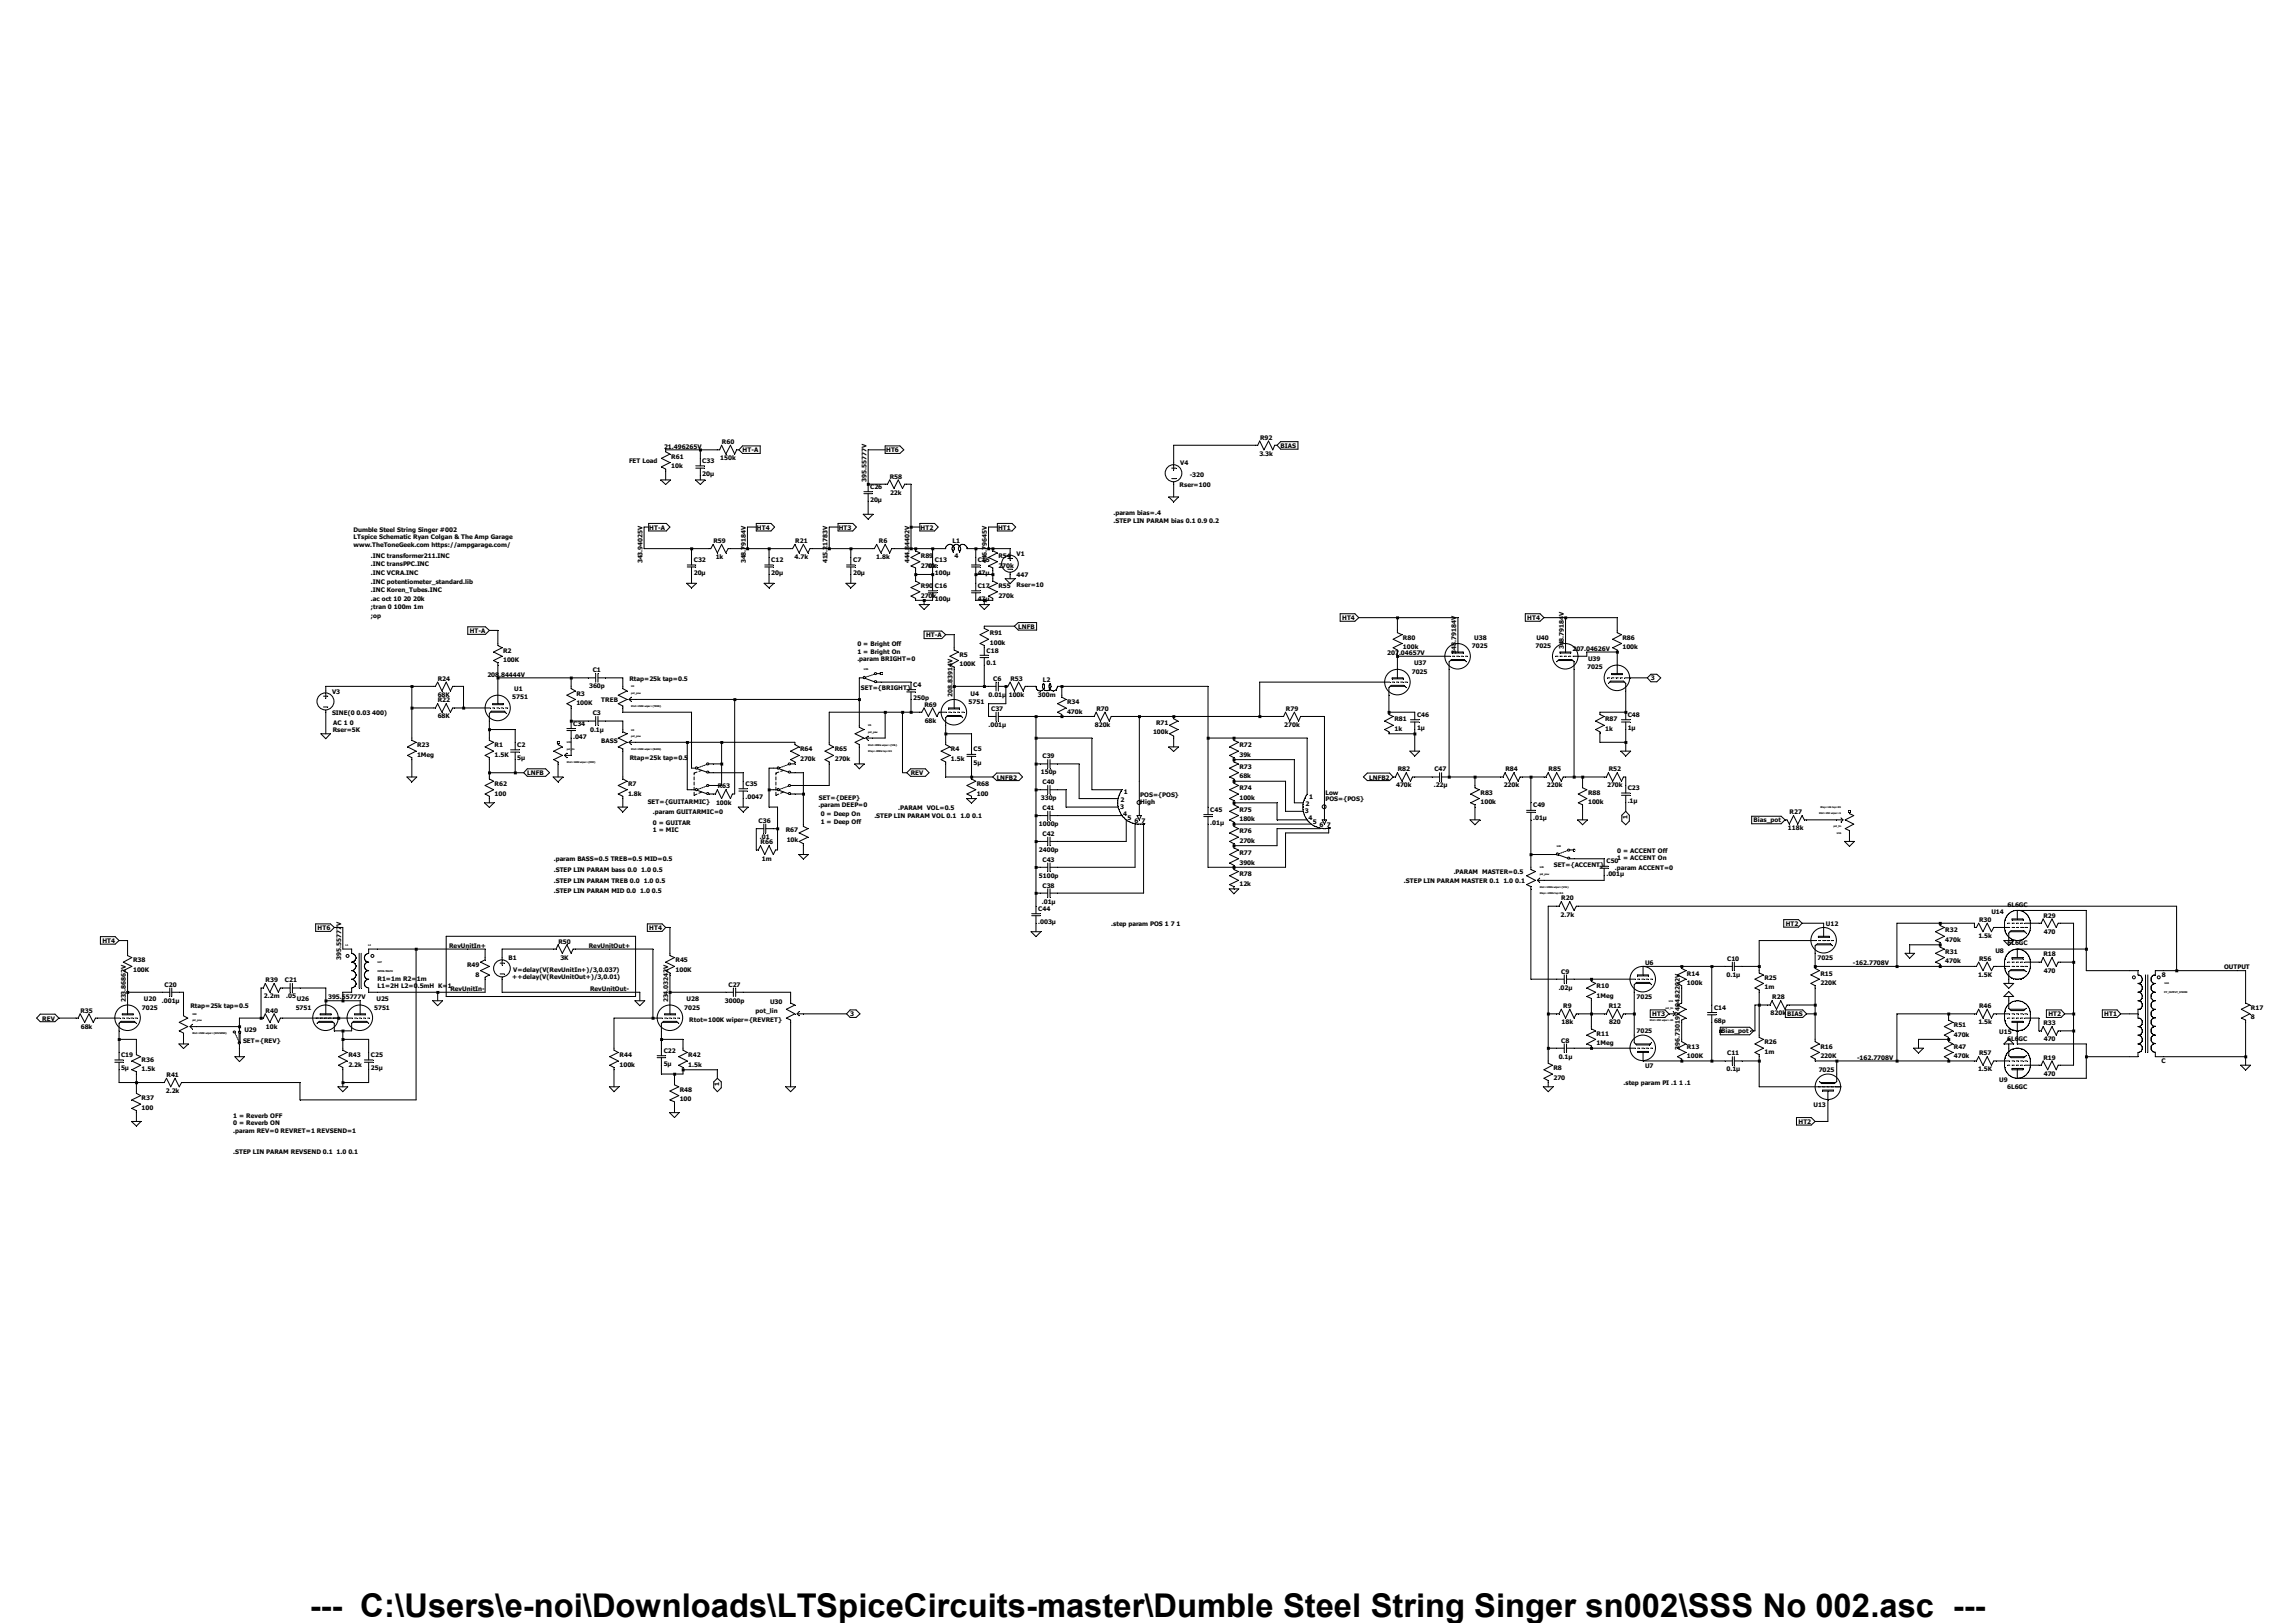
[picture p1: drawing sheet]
<svg xmlns="http://www.w3.org/2000/svg" width="297mm" height="210mm" viewBox="0 0 297 210" stroke-linecap="round" stroke-linejoin="round" font-family="sans-serif">
<defs><g id="words">
<text font-size="4.2" x="40.1" y="209.3">--- C:\Users\e-noi\Downloads\LTSpiceCircuits-master\Dumble Steel String Singer sn002\SSS No 002.asc ---</text>
<g font-size=".8">
<text x="81.4" y="59.9">FET Load</text>
<text x="85.9" y="58">21.496265V</text>
<text x="86.9" y="59.4">R61</text>
<text x="90.9" y="59.9">C33</text>
<text x="93.2" y="59.6">150k</text>
<text x="93.4" y="57.4">R60</text>
<text x="96.1" y="58.5">HT-A</text>
<text x="114.7" y="58.5">HT6</text>
<text x="163" y="59">3.3k</text>
<text x="163.1" y="56.9">R92</text>
<text x="165.7" y="58">BIAS</text>
<text x="86.9" y="60.6">10k</text>
<text x="90.9" y="61.6">20µ</text>
<text x="112.1" y="62.3" transform="rotate(-90 112.1 62.3)">395.55777V</text>
<text x="112.6" y="63.2">C26</text>
<text x="112.6" y="64.9">20µ</text>
<text x="115.1" y="61.9">R58</text>
<text x="115.2" y="64">22k</text>
<text x="152.7" y="63.1">Rser=100</text>
<text x="152.7" y="60.2">V4</text>
<text x="154" y="61.7">-320</text>
<text x="45.8" y="68.8">Dumble Steel String Singer #002</text>
<text x="45.8" y="69.8">LTspice Schematic Ryan Colgan &amp; The Amp Garage</text>
<text x="45.8" y="70.8">www.TheToneGeek.com https://ampgarage.com/</text>
<text x="84" y="68.5">HT-A</text>
<text x="92.3" y="70.3">R59</text>
<text x="98" y="68.5">HT4</text>
<text x="102.9" y="70.3">R21</text>
<text x="108.5" y="68.5">HT3</text>
<text x="113.7" y="70.3">R6</text>
<text x="119.1" y="68.5">HT2</text>
<text x="123.3" y="70.3">L1</text>
<text x="129.2" y="68.5">HT1</text>
<text x="131.6" y="71.9">V1</text>
<text x="144.1" y="66.6">.param bias=.4</text>
<text x="144.1" y="67.7">.STEP LIN PARAM bias 0.1 0.9 0.2</text>
<text x="48" y="76.6">.INC Koren_Tubes.INC</text>
<text x="48" y="75.5">.INC potentiometer_standard.lib</text>
<text x="48" y="77.8">.ac oct 10 20 20k</text>
<text x="48" y="74.4">.INC VCRA.INC</text>
<text x="48" y="73.3">.INC transPPC.INC</text>
<text x="48" y="72.2">.INC transformer211.INC</text>
<text x="83.1" y="72.9" transform="rotate(-90 83.1 72.9)">343.94025V</text>
<text x="89.8" y="72.7">C32</text>
<text x="89.8" y="74.4">20µ</text>
<text x="92.6" y="72.3">1k</text>
<text x="96.5" y="72.9" transform="rotate(-90 96.5 72.9)">348.79184V</text>
<text x="99.8" y="72.7">C12</text>
<text x="99.8" y="74.4">20µ</text>
<text x="102.8" y="72.3">4.7k</text>
<text x="107.1" y="72.9" transform="rotate(-90 107.1 72.9)">415.21783V</text>
<text x="110.4" y="72.7">C7</text>
<text x="110.4" y="74.4">20µ</text>
<text x="113.4" y="72.3">1.8k</text>
<text x="117.7" y="72.9" transform="rotate(-90 117.7 72.9)">444.84402V</text>
<text x="119.2" y="72.2">R89</text>
<text x="119.2" y="73.4">270k</text>
<text x="119.2" y="76.1">R90 C16</text>
<text x="119.2" y="77.3">270k</text>
<text x="121" y="72.7">C13</text>
<text x="121" y="74.4">100µ</text>
<text x="121" y="77.8">100µ</text>
<text x="123.5" y="72.2">4</text>
<text x="126.5" y="72.7">C15</text>
<text x="126.5" y="74.4">47µ</text>
<text x="126.5" y="76.1">C17</text>
<text x="126.5" y="77.8">47µ</text>
<text x="127.7" y="72.9" transform="rotate(-90 127.7 72.9)">446.79645V</text>
<text x="129.2" y="72.2">R54</text>
<text x="129.2" y="73.4">270k</text>
<text x="129.2" y="76.1">R55</text>
<text x="129.2" y="77.3">270k</text>
<text x="131.6" y="75.9">Rser=10</text>
<text x="131.6" y="74.7">447</text>
<text x="48" y="78.9">;tran 0 100m 1m</text>
<text x="48" y="80">;op</text>
<text x="60.8" y="81.9">HT-A</text>
<text x="111" y="83.6">0 = Bright Off</text>
<text x="119.8" y="82.5">HT-A</text>
<text x="128.1" y="82.2">R91</text>
<text x="128.1" y="83.4">100k</text>
<text x="131.8" y="81.4">LNFB</text>
<text x="173.7" y="80.3">HT4</text>
<text x="181.6" y="82.8">R80</text>
<text x="190.5" y="83.9">7025</text>
<text x="190.8" y="82.8">U38</text>
<text x="197.7" y="80.3">HT4</text>
<text x="198.7" y="83.9">7025</text>
<text x="198.8" y="82.8">U40</text>
<text x="210" y="82.8">R86</text>
<text x="43" y="89.7">V3</text>
<text x="56.6" y="88.1">R24</text>
<text x="63.1" y="87.5">208.84444V</text>
<text x="65.1" y="84.5">R2</text>
<text x="65.1" y="85.7">100K</text>
<text x="66.5" y="89.5">U1</text>
<text x="76.2" y="89.1">360p</text>
<text x="76.7" y="87">C1</text>
<text x="81.4" y="88.1">Rtap=25k tap=0.5</text>
<text x="111" y="85.6">.param BRIGHT=0</text>
<text x="111" y="84.6">1 = Bright On</text>
<text x="111.4" y="89.3">SET={BRIGHT}</text>
<text x="118.2" y="88.9">C4</text>
<text x="124.2" y="85">R5</text>
<text x="124.2" y="86.2">100K</text>
<text x="127.7" y="84.5">C18</text>
<text x="127.7" y="86.1">0.1</text>
<text x="128.5" y="88.1">C6</text>
<text x="130.8" y="88.1">R53</text>
<text x="135" y="88.3">L2</text>
<text x="179.5" y="84.8">207.04657V</text>
<text x="181.6" y="84">100k</text>
<text x="182.7" y="87.2">7025</text>
<text x="183" y="86.1">U37</text>
<text x="188.5" y="84.6" transform="rotate(-90 188.5 84.6)">348.79184V</text>
<text x="202.4" y="84" transform="rotate(-90 202.4 84)">348.79184V</text>
<text x="203.5" y="84.2">207.04626V</text>
<text x="205.4" y="86.6">7025</text>
<text x="205.5" y="85.6">U39</text>
<text x="210" y="84">100k</text>
<text x="213.7" y="88.1">3</text>
<text x="43" y="92.5">SINE(0 0.03 400)</text>
<text x="43.1" y="94.7">Rser=5K</text>
<text x="43.1" y="93.8">AC 1 0</text>
<text x="56.6" y="90.9">R22</text>
<text x="56.6" y="93">68K</text>
<text x="56.6" y="90.2">68K</text>
<text x="66.3" y="90.5">5751</text>
<text x="74.2" y="93.9">C34</text>
<text x="74.2" y="95.6">.047</text>
<text x="74.6" y="90">R3</text>
<text x="74.6" y="91.3">100K</text>
<text x="76.4" y="94.7">0.1µ</text>
<text x="76.7" y="92.5">C3</text>
<text x="77.8" y="90.8">TREB</text>
<text x="118.2" y="90.6">250p</text>
<text x="119.6" y="91.4">R69</text>
<text x="119.7" y="93.5">68k</text>
<text x="123.3" y="90.2" transform="rotate(-90 123.3 90.2)">208.83914V</text>
<text x="125.3" y="91.1">5751</text>
<text x="125.6" y="90">U4</text>
<text x="127.9" y="90.2">0.01µ</text>
<text x="127.9" y="94.1">.001µ</text>
<text x="128.3" y="92">C37</text>
<text x="130.6" y="90.2">100k</text>
<text x="134.3" y="90.2">300m</text>
<text x="138.1" y="91.1">R34</text>
<text x="138.1" y="92.4">470k</text>
<text x="141.7" y="94.1">820k</text>
<text x="141.9" y="92">R70</text>
<text x="149.2" y="95">100k</text>
<text x="149.6" y="93.8">R71</text>
<text x="166.2" y="94.1">270k</text>
<text x="166.4" y="92">R79</text>
<text x="180.5" y="93.3">R81</text>
<text x="180.5" y="94.6">1k</text>
<text x="183.4" y="92.8">C46</text>
<text x="183.4" y="94.4">1µ</text>
<text x="207.7" y="93.3">R87</text>
<text x="207.7" y="94.6">1k</text>
<text x="210.7" y="92.8">C48</text>
<text x="210.7" y="94.4">1µ</text>
<text x="54" y="96.7">R23</text>
<text x="54" y="98">1Meg</text>
<text x="64" y="96.7">R1</text>
<text x="64" y="98">1.5K</text>
<text x="64" y="101.7">R62</text>
<text x="66.9" y="96.7">C2</text>
<text x="66.9" y="98.4">5µ</text>
<text x="68.2" y="100.3">LNFB</text>
<text x="77.8" y="96.1">BASS</text>
<text x="81.3" y="101.7">R7</text>
<text x="81.5" y="98.4">Rtap=25k tap=0.5</text>
<text x="96.5" y="101.7">C35</text>
<text x="103.5" y="97.2">R64</text>
<text x="103.5" y="98.5">270k</text>
<text x="108" y="97.2">R65</text>
<text x="108" y="98.5">270k</text>
<text x="117.9" y="100.3">REV</text>
<text x="123.1" y="97.2">R4</text>
<text x="123.1" y="98.5">1.5k</text>
<text x="126" y="97.2">C5</text>
<text x="126" y="98.9">5µ</text>
<text x="126.4" y="101.7">R68</text>
<text x="129" y="100.9">LNFB2</text>
<text x="134.7" y="100.2">150p</text>
<text x="134.9" y="98.1">C39</text>
<text x="134.9" y="101.5">C40</text>
<text x="160.4" y="96.7">R72</text>
<text x="160.4" y="98">39k</text>
<text x="160.4" y="99.5">R73</text>
<text x="160.4" y="100.7">68k</text>
<text x="177.2" y="100.9">LNFB2</text>
<text x="180.7" y="101.9">470k</text>
<text x="180.9" y="99.8">R82</text>
<text x="185.5" y="101.9">.22µ</text>
<text x="185.6" y="99.8">C47</text>
<text x="194.6" y="101.9">220k</text>
<text x="194.8" y="99.8">R84</text>
<text x="200.2" y="101.9">220k</text>
<text x="200.4" y="99.8">R85</text>
<text x="208" y="101.9">270k</text>
<text x="208.2" y="99.8">R52</text>
<text x="64" y="103">100</text>
<text x="81.3" y="103">1.8k</text>
<text x="83.8" y="104.1">SET={GUITARMIC}</text>
<text x="84.5" y="105.3">.param GUITARMIC=0</text>
<text x="84.5" y="106.7">0 = GUITAR</text>
<text x="84.5" y="107.7">1 = MIC</text>
<text x="92.7" y="104.1">100k</text>
<text x="92.9" y="102">R63</text>
<text x="96.5" y="103.4">.0047</text>
<text x="98.2" y="106.5">C36</text>
<text x="101.7" y="107.7">R67</text>
<text x="105.9" y="104.5">.param DEEP=0</text>
<text x="106" y="103.5">SET={DEEP}</text>
<text x="106.2" y="105.6">0 = Deep On</text>
<text x="106.2" y="106.6">1 = Deep Off</text>
<text x="113.2" y="105.9">.STEP LIN PARAM VOL 0.1 1.0 0.1</text>
<text x="116.2" y="104.8">.PARAM VOL=0.5</text>
<text x="126.4" y="103">100</text>
<text x="134.5" y="106.9">1000p</text>
<text x="134.7" y="103.5">330p</text>
<text x="134.9" y="104.8">C41</text>
<text x="144.9" y="104.6">3</text>
<text x="145" y="103.7">2</text>
<text x="145.4" y="105.5">4</text>
<text x="145.5" y="102.8">1</text>
<text x="145.9" y="106.1">5</text>
<text x="146.8" y="106.5">6 7</text>
<text x="147.6" y="104.1">High</text>
<text x="147.6" y="103.1">POS={POS}</text>
<text x="156.6" y="105">C45</text>
<text x="156.6" y="106.7">.01µ</text>
<text x="160.4" y="102.3">R74</text>
<text x="160.4" y="103.5">100k</text>
<text x="160.4" y="105">R75</text>
<text x="160.4" y="106.3">180k</text>
<text x="160.4" y="107.8">R76</text>
<text x="168.9" y="105.2">3</text>
<text x="169" y="104.3">2</text>
<text x="169.3" y="106.1">4</text>
<text x="169.4" y="103.3">1</text>
<text x="169.9" y="106.6">5</text>
<text x="170.8" y="107">6 7</text>
<text x="171.5" y="102.8">Low</text>
<text x="171.5" y="103.6">POS={POS}</text>
<text x="191.6" y="102.8">R83</text>
<text x="191.6" y="104.1">100k</text>
<text x="198.4" y="104.5">C49</text>
<text x="198.4" y="106.2">.01µ</text>
<text x="205.5" y="102.8">R88</text>
<text x="205.5" y="104.1">100k</text>
<text x="210.6" y="106" transform="rotate(-90 210.6 106)">1</text>
<text x="210.7" y="102.3">C23</text>
<text x="210.7" y="103.9">.1µ</text>
<text x="226.9" y="106.4">Bias_pot</text>
<text x="231.4" y="107.4">118k</text>
<text x="231.6" y="105.4">R27</text>
<text x="71.7" y="111.5">.param BASS=0.5 TREB=0.5 MID=0.5</text>
<text x="71.7" y="112.9">.STEP LIN PARAM bass 0.0 1.0 0.5</text>
<text x="98.3" y="108.6">.01</text>
<text x="98.4" y="109.3">R66</text>
<text x="98.6" y="111.4">1m</text>
<text x="101.8" y="109">10k</text>
<text x="134.5" y="110.2">2400p</text>
<text x="134.5" y="113.6">5100p</text>
<text x="134.9" y="108.2">C42</text>
<text x="134.9" y="111.5">C43</text>
<text x="160.4" y="109.1">270k</text>
<text x="160.4" y="110.6">R77</text>
<text x="160.4" y="111.9">390k</text>
<text x="160.4" y="113.4">R78</text>
<text x="188.1" y="113.1">.PARAM MASTER=0.5</text>
<text x="201.1" y="112.1">SET={ACCENT}</text>
<text x="207.9" y="111.7">C50</text>
<text x="207.9" y="113.4">.001µ</text>
<text x="209" y="112.6">.param ACCENT=0</text>
<text x="209.3" y="110.3">0 = ACCENT Off</text>
<text x="209.3" y="111.3">1 = ACCENT On</text>
<text x="71.7" y="114.3">.STEP LIN PARAM TREB 0.0 1.0 0.5</text>
<text x="71.7" y="115.6">.STEP LIN PARAM MID 0.0 1.0 0.5</text>
<text x="134.4" y="117.9">C44</text>
<text x="134.4" y="119.5">.003µ</text>
<text x="134.8" y="116.9">.01µ</text>
<text x="134.9" y="114.9">C38</text>
<text x="143.8" y="119.8">.step param POS 1 7 1</text>
<text x="160.4" y="114.6">12k</text>
<text x="181.7" y="114.3">.STEP LIN PARAM MASTER 0.1 1.0 0.1</text>
<text x="202" y="118.6">2.7k</text>
<text x="202.1" y="116.5">R20</text>
<text x="231.1" y="119.8">HT2</text>
<text x="236.3" y="119.8">U12</text>
<text x="256.1" y="119.3">R30</text>
<text x="257.7" y="118.3">U14</text>
<text x="259.8" y="117.3">6L6GC</text>
<text x="264.5" y="118.7">R29</text>
<text x="13.3" y="122">HT4</text>
<text x="17.2" y="124.5">R38</text>
<text x="17.2" y="125.8">100K</text>
<text x="41.1" y="120.4">HT6</text>
<text x="44.2" y="124.2" transform="rotate(-90 44.2 124.2)">395.55777V</text>
<text x="58.1" y="122.6">RevUnitIn+</text>
<text x="60.5" y="125.1">R49</text>
<text x="65.8" y="124.2">B1</text>
<text x="66.4" y="125.7">V=delay(V(RevUnitIn+)/3,0.037)</text>
<text x="72.3" y="122.1">R50</text>
<text x="72.5" y="124.2">3K</text>
<text x="76.2" y="122.6">RevUnitOut+</text>
<text x="84" y="120.4">HT4</text>
<text x="87.4" y="124.5">R45</text>
<text x="87.4" y="125.8">100K</text>
<text x="202.1" y="126">C9</text>
<text x="212.9" y="124.8">U6</text>
<text x="223.5" y="124.3">C10</text>
<text x="235.2" y="124.2">7025</text>
<text x="239.8" y="124.9">-162.7708V</text>
<text x="251.8" y="123.4">R31</text>
<text x="251.8" y="124.7">470k</text>
<text x="251.8" y="120.6">R32</text>
<text x="251.8" y="121.9">470k</text>
<text x="256" y="121.4">1.5k</text>
<text x="256.1" y="124.3">R56</text>
<text x="258.2" y="123.3">U8</text>
<text x="259.8" y="122.3">6L6GC</text>
<text x="264.5" y="123.7">R18</text>
<text x="264.5" y="125.9">470</text>
<text x="264.5" y="120.8">470</text>
<text x="287.8" y="125.4">OUTPUT</text>
<text x="10.4" y="131">R35</text>
<text x="16.3" y="129.7" transform="rotate(-90 16.3 129.7)">233.86862V</text>
<text x="18.4" y="130.6">7025</text>
<text x="18.6" y="129.5">U20</text>
<text x="21" y="129.8">.001µ</text>
<text x="21.3" y="127.7">C20</text>
<text x="24.6" y="130.5">Rtap=25k tap=0.5</text>
<text x="34.2" y="129.2">2.2m</text>
<text x="34.4" y="127.1">R39</text>
<text x="34.4" y="131">R40</text>
<text x="36.9" y="127.1">C21</text>
<text x="37" y="129.2">.05</text>
<text x="38.3" y="130.6">5751</text>
<text x="38.4" y="129.5">U26</text>
<text x="42.5" y="129.3">395.55777V</text>
<text x="48.4" y="130.6">5751</text>
<text x="48.7" y="129.5">U25</text>
<text x="48.9" y="126.9">R1=1m R2=1m</text>
<text x="48.9" y="127.9">L1=2H L2=0.5mH K=1</text>
<text x="58.3" y="128.2">RevUnitIn-</text>
<text x="61.6" y="126.4">8</text>
<text x="66.3" y="126.7">++delay(V(RevUnitOut+)/3,0.01)</text>
<text x="76.4" y="128.2">RevUnitOut-</text>
<text x="86.5" y="129.7" transform="rotate(-90 86.5 129.7)">234.03242V</text>
<text x="88.6" y="130.6">7025</text>
<text x="88.9" y="129.5">U28</text>
<text x="93.8" y="129.8">3000p</text>
<text x="94.3" y="127.7">C27</text>
<text x="97.8" y="131.1">pot_lin</text>
<text x="99.7" y="130">U30</text>
<text x="110" y="131.5">3</text>
<text x="201.7" y="128.1">.02µ</text>
<text x="202.3" y="130.4">R9</text>
<text x="206.6" y="127.9">R10</text>
<text x="206.6" y="129.2">1Meg</text>
<text x="208.2" y="130.4">R12</text>
<text x="211.8" y="129.3">7025</text>
<text x="213.8" y="131.5">HT3</text>
<text x="218.3" y="126.2">R14</text>
<text x="218.3" y="127.5">100k</text>
<text x="221.8" y="130.7">C14</text>
<text x="223.4" y="126.4">0.1µ</text>
<text x="228.3" y="126.8">R25</text>
<text x="228.3" y="128">1m</text>
<text x="229.2" y="131.4">820k BIAS</text>
<text x="229.4" y="129.3">R28</text>
<text x="235.6" y="126.2">R15</text>
<text x="235.6" y="127.5">220K</text>
<text x="256" y="126.4">1.5K</text>
<text x="256.1" y="130.4">R46</text>
<text x="265.1" y="131.5">HT2</text>
<text x="272.3" y="131.5">HT1</text>
<text x="279.8" y="126.4">8</text>
<text x="291.3" y="130.7">R17</text>
<text x="291.3" y="131.9">8</text>
<text x="5.5" y="132.1">REV</text>
<text x="10.5" y="133.1">68k</text>
<text x="15.7" y="136.8">C19</text>
<text x="18.3" y="137.4">R36</text>
<text x="31.5" y="134.9">SET={REV}</text>
<text x="31.6" y="133.6">U29</text>
<text x="34.4" y="133.1">10k</text>
<text x="45.1" y="136.8">R43</text>
<text x="48" y="136.8">C25</text>
<text x="80.2" y="136.8">R44</text>
<text x="85.9" y="136.2">C22</text>
<text x="85.9" y="137.9">5µ</text>
<text x="89.1" y="136.8">R42</text>
<text x="89.2" y="132.2">Rtot=100K wiper={REVRET}</text>
<text x="201.7" y="137">0.1µ</text>
<text x="202.1" y="134.9">C8</text>
<text x="202.1" y="132.5">18k</text>
<text x="206.6" y="134">R11</text>
<text x="206.6" y="135.3">1Meg</text>
<text x="208.2" y="132.5">820</text>
<text x="211.8" y="133.7">7025</text>
<text x="217.4" y="135.8" transform="rotate(-90 217.4 135.8)">396.73019V404.82202V</text>
<text x="218.3" y="135.7">R13</text>
<text x="218.3" y="136.9">100K</text>
<text x="221.8" y="132.3">68p</text>
<text x="222.8" y="133.7">Bias_pot</text>
<text x="223.5" y="136.6">C11</text>
<text x="228.3" y="135.1">R26</text>
<text x="228.3" y="136.4">1m</text>
<text x="235.6" y="135.7">R16</text>
<text x="235.6" y="136.9">220K</text>
<text x="240.3" y="137.1">-162.7708V</text>
<text x="252.9" y="135.7">R47</text>
<text x="252.9" y="136.9">470k</text>
<text x="252.9" y="132.9">R51</text>
<text x="252.9" y="134.2">470k</text>
<text x="256" y="132.5">1.5k</text>
<text x="256.1" y="136.6">R57</text>
<text x="258.7" y="133.9">U15</text>
<text x="259.8" y="134.7">6L6GC</text>
<text x="264.5" y="137.1">R19</text>
<text x="264.5" y="132.7">R33</text>
<text x="264.5" y="134.7">470</text>
<text x="279.7" y="137.5">C</text>
<text x="15.7" y="138.5">5µ</text>
<text x="18.3" y="138.6">1.5k</text>
<text x="18.3" y="142.4">R37</text>
<text x="18.3" y="143.6">100</text>
<text x="21.5" y="141.4">2.2k</text>
<text x="21.5" y="139.4">R41</text>
<text x="45.1" y="138">2.2k</text>
<text x="48" y="138.5">25µ</text>
<text x="80.2" y="138">100k</text>
<text x="88" y="141.3">R48</text>
<text x="88" y="142.5">100</text>
<text x="89.1" y="138">1.5k</text>
<text x="93.1" y="140.5" transform="rotate(-90 93.1 140.5)">1</text>
<text x="201" y="138.5">R8</text>
<text x="201" y="139.7">270</text>
<text x="210.1" y="140.4">.step param PI .1 1 .1</text>
<text x="212.9" y="138.2">U7</text>
<text x="223.4" y="138.6">0.1µ</text>
<text x="234.7" y="143.2">U13</text>
<text x="235.4" y="138.8">7025</text>
<text x="256" y="138.6">1.5K</text>
<text x="258.7" y="140">U9</text>
<text x="259.8" y="140.9">6L6GC</text>
<text x="264.5" y="139.2">470</text>
<text x="30.2" y="146.6">.param REV=0 REVRET=1 REVSEND=1</text>
<text x="30.2" y="144.6">1 = Reverb OFF</text>
<text x="30.2" y="145.6">0 = Reverb ON</text>
<text x="30.2" y="149.4">.STEP LIN PARAM REVSEND 0.1 1.0 0.1</text>
<text x="232.7" y="145.5">HT2</text>
</g>
<g font-size=".3">
<text x="81.7" y="88.9">U2</text>
<text x="81.7" y="89.8">pot_pow</text>
<text x="111.8" y="86.7">U36</text>
<text x="81.7" y="91.5">Rtot=250K wiper={TREB}</text>
<text x="81.7" y="94.5">U3</text>
<text x="81.7" y="95.4">pot_pow</text>
<text x="112.4" y="94">U5</text>
<text x="112.4" y="94.8">pot_pow</text>
<text x="73.4" y="96.2">U33</text>
<text x="73.4" y="98.7">Rtot=100K wiper={MID}</text>
<text x="73.4" y="97.1">pot_lin</text>
<text x="81.7" y="97.1">Rtot=250K wiper={BASS}</text>
<text x="112.4" y="96.5">Rtot=1MEG wiper={VOL}</text>
<text x="112.4" y="97.3">Rtap=.1MEG tap=0.5</text>
<text x="235.4" y="105.4">Rtot=25K wiper=.5</text>
<text x="235.6" y="104.6">Rtap=12k tap=0.5</text>
<text x="237.3" y="107">pot_lin</text>
<text x="237.7" y="107.9">U16</text>
<text x="199.3" y="112.4">U41</text>
<text x="199.3" y="113.2">pot_pow</text>
<text x="201.5" y="109.6">U42</text>
<text x="199.3" y="114.9">Rtot=1MEG wiper={VOL}</text>
<text x="199.3" y="115.7">Rtap=.1MEG tap=0.5</text>
<text x="44.7" y="122.4">L1</text>
<text x="47.7" y="122.4">L2</text>
<text x="48.9" y="124.6">U27</text>
<text x="48.9" y="125.7">INTER-TRAFO</text>
<text x="24.9" y="131.3">U10</text>
<text x="215.6" y="130.5">pot_lin</text>
<text x="216" y="129.6">U11</text>
<text x="280.1" y="128.5">PP_OUTPUT_XFRMR</text>
<text x="280.1" y="127.4">U24</text>
<text x="24.9" y="133.9">Rtot=250K wiper={REVSEND}</text>
<text x="24.9" y="132.2">pot_pow</text>
<text x="213.5" y="132.2">Rtot=25K wiper=.65</text>
</g>
</g></defs>
<g fill="none" stroke="#000" stroke-width=".13">
<path d="M99 73.1h1.1M99 73.4h1.1M99.5 72.1v1M99.5 73.4v.9M102.3 71h.3l.3-.6 .5 1.1 .6-1.1 .6 1.1 .2-.5h.3M109.6 73.1h1.1M109.6 73.4h1.1M110.1 72.1v1M110.1 73.4v.9M112.9 71h.3l.3-.6 .5 1.1 .6-1.1 .5 1.1 .3-.5h.3M120.1 73.1h1.1M120.1 73.4h1.1"/>
<path d="M120.7 72.1v1M120.7 73.4v.9M122.4 71a.56 .56 0 0 1 .8-.5 .56 .56 0 0 1 .1 .9M123.4 71.4a.57 .57 0 0 1 0-.8 .57 .57 0 0 1 .8 0 .57 .57 0 0 1 0 .8M125.1 71a.56 .56 0 0 0-.8-.5 .56 .56 0 0 0-.1 .9M130.4 72.3h.6M130.4 73.7h.6M130.7 71.5v.3M130.7 72v.5M130.7 74.1v.2M41.9 90.1h.5M41.9 91.5h.5"/>
<path d="M42.2 89.4v.3M42.2 89.8v.6M42.2 91.9v.3M53.3 95.5v.3l.5 .3-1.1 .5 1.1 .6-1.1 .5 .6 .3v.3M56.1 91.6h.2l.3-.5 .6 1.1 .5-1.1 .6 1.1 .3-.6h.2M56.1 88.8h.2l.3-.5 .6 1.1 .5-1.1 .6 1.1 .3-.6h.2M62.8 91.6h.7M63.3 95.5v.3l.6 .3-1.1 .5 1.1 .6-1.1 .5 .5 .3v.3M63.5 92.2h1.9M63.8 91.6h.2M63.8 91.1h1.3v.1h-1.3zM64.3 91.6h.3"/>
<path d="M64.4 83.3v.2l.6 .3-1.1 .6 1.1 .5-1.1 .6 .5 .3v.3M64.4 90v1.1M64.9 91.6h.2M65.4 91.6h.3M65.5 92.3l-.2-.3h-1.7l-.3 .3v1M66.1 97h1.1M66.1 97.3h1.1M66.7 96.1v.9M66.7 97.3v1M73.9 88.8v.3l.6 .3-1.1 .6 1.1 .5-1.1 .6 .5 .3v.2M76.1 87.7h1M76.1 93.3h1"/>
<path d="M77.1 87.2v1.1M77.1 92.7v1.2M77.4 87.7h1M77.4 87.2v1.1M77.4 92.7v1.2M77.4 93.3h1M80.6 88.8v.3l.6 .3-1.2 .6 1.2 .5-1.2 .6 .6 .3v.2M80.6 94.4v.3l.6 .3-1.2 .5 1.2 .6-1.2 .5 .6 .3v.3M81.4 90.5h.9M81.4 90.5l.3 .3M81.4 96.1h.9M81.4 96.1l.3 .3"/>
<path d="M81.7 90.2l-.3 .3M81.7 95.8l-.3 .3M111.2 93.9v.2l.6 .3-1.1 .6 1.1 .5-1.1 .6 .5 .3v.2M112.1 95.5h.8M112.1 95.5l.3 .3M112.4 95.2l-.3 .3M121.8 92.2h.7M122.4 96.1v.3l.5 .2-1.1 .6 1.1 .5-1.1 .6 .6 .3v.2M122.5 92.7h2M122.8 91.6h1.4v.1h-1.4zM122.8 92.2h.3M123.4 92.2h.2"/>
<path d="M123.5 83.8v.3l.5 .3-1.1 .5 1.1 .6-1.1 .6 .6 .2v.3M123.5 90.5v1.1M123.9 92.2h.3M124.5 92.2h.3M124.6 92.9l-.3-.3h-1.7l-.2 .3v1M125.1 97.6h1.2M125.1 97.9h1.2M125.7 96.6v1M125.7 97.9v.9M127.9 88.8h1M128.9 88.3v1.1M129.2 88.8h1"/>
<path d="M129.2 88.3v1.1M80.6 100.5v.3l.6 .3-1.2 .5 1.2 .6-1.2 .5 .6 .3v.3M201.5 117.3h.3l.3-.6 .5 1.1 .6-1.1 .5 1.1 .3-.5h.3M14.9 131.7h.6M15.5 132.3h2M15.8 131.2h1.4v.1h-1.4zM15.8 131.7h.3M16.4 131.7h.3M16.5 123.4v.3l.6 .2-1.1 .6 1.1 .6-1.1 .5 .5 .3v.3M16.5 130v1.2M16.9 131.7h.3M17.5 131.7h.3"/>
<path d="M17.7 132.4l-.3-.2h-1.7l-.3 .2v1M40.9 131.7h.3M41 132.4l.3-.2h1.7l.3 .2v1M41.2 132.3h1.9M41.4 131.2h1.4v.1h-1.4zM41.4 131.7h.3M42 131.7h.3M42.2 130v1.2M42.5 131.7h.3M43.1 131.7h.7M44.4 122.8h1.1v.6a.57 .57 0 0 1 .6 .5 .57 .57 0 0 1-.6 .6 .56 .56 0 0 1 .6 .5 .56 .56 0 0 1-.5 .6M44.4 135.6v.3l.5 .3-1.1 .5 1.1 .6-1.1 .5 .6 .3v.3"/>
<path d="M44.9 131.7h.7M45.5 125.6h.1M45.6 125.6a.56 .56 0 0 1 .5 .6 .56 .56 0 0 1-.6 .5 .57 .57 0 0 1 .6 .6 .57 .57 0 0 1-.6 .5v.6h-1.1M45.6 132.3h2M45.9 131.2h1.4v.1h-1.4zM45.9 131.7h.3M46.5 131.7h.2M46.5 123.4v4.4M46.6 130v1.2M46.7 123.4v4.4M47 131.7h.3M47.2 137.2h1.1"/>
<path d="M47.2 137.5h1.1M47.6 125.6a.56 .56 0 0 0-.4 .6 .56 .56 0 0 0 .5 .5 .57 .57 0 0 0-.5 .6 .57 .57 0 0 0 .5 .5v.6h1.2M47.6 125.6h.1M47.6 131.7h.2M47.7 132.4l-.2-.2h-1.7l-.3 .2v1M47.7 136.2v1M47.7 137.5v.9M48.9 122.8h-1.2v.6a.57 .57 0 0 0-.5 .5 .57 .57 0 0 0 .5 .6 .56 .56 0 0 0-.5 .5 .56 .56 0 0 0 .4 .6M79.5 135.6v.3l.5 .3-1.1 .5 1.1 .6-1.1 .5 .6 .3v.3M85 131.7h.7M85.7 132.3h2M86 131.2h1.4v.1h-1.4z"/>
<path d="M86 131.7h.3M86.6 131.7h.3M86.7 130v1.2M87.1 131.7h.3M87.7 131.7h.3M87.8 132.4l-.3-.2h-1.6l-.3 .2v1M200.4 137.3v.3l.5 .2-1.1 .6 1.1 .6-1.1 .5 .6 .3v.3M201.5 135.6h.9M201.5 131.2h.3l.3-.6 .5 1.1 .6-1.1 .5 1.1 .3-.5h.3M201.5 126.7h.9M202.4 126.2v1.1M202.4 135.1v1.1"/>
<path d="M202.7 135.6h1M202.7 126.2v1.1M202.7 135.1v1.1M202.7 126.7h1M206 126.7v.3l.5 .3-1.1 .5 1.1 .6-1.1 .5 .6 .3v.3M206 132.8v.3l.5 .3-1.1 .5 1.1 .6-1.1 .6 .6 .2v.3M207.6 131.2h.3l.3-.6 .5 1.1 .6-1.1 .5 1.1 .3-.5h.3M210.9 135.6h.8M210.9 126.7h.8M211.5 133.9v1l.3 .3h1.6l.3-.3M211.7 127.3h1.9M211.7 135.1h1.9"/>
<path d="M211.9 135.6h.3M211.9 126.7h.3M211.9 126.2h1.4v.1h-1.4zM211.9 136.1h1.4v.1h-1.4zM212.5 135.6h.3M212.5 126.7h.3M212.6 125.1v1.1M212.6 136.2v1.1M213 135.6h.3M213 126.7h.3M213.6 135.6h.3M213.6 126.7h.3"/>
<path d="M213.7 127.4l-.3-.3h-1.6l-.3 .3v1M217.6 125.1v.2l.6 .3-1.1 .6 1.1 .5-1.1 .6 .5 .3v.2M217.6 134.5v.3l.6 .3-1.1 .5 1.1 .6-1.1 .5 .5 .3v.3M223.2 125.1h1M223.2 137.3h1M224.2 124.5v1.1M224.2 136.7v1.1M224.5 125.1h.9M224.5 124.5v1.1M224.5 136.7v1.1M224.5 137.3h.9M234.9 125.1v.2l.6 .3-1.1 .6 1.1 .5-1.1 .6 .5 .3v.2"/>
<path d="M234.9 134.5v.3l.6 .3-1.1 .5 1.1 .6-1.1 .5 .5 .3v.3M259.4 125.1h.7M259.4 137.3h.7M259.8 124.5h.3M259.8 137.8h.3M260 135.6v1l.3 .3h1.6l.3-.3M260 136a1.67 1.67 0 0 1 2.8 1.1 1.87 1.87 0 0 1-1.9 2.4 1.9 1.9 0 0 1-1.4-2.5v-.3zM260 123.2a1.71 1.71 0 0 1 2.8 1.1 2.48 2.48 0 0 1-.2 1.5 1.67 1.67 0 0 1-1.8 .9 1.67 1.67 0 0 1-1.4-1.5 2.2 2.2 0 0 1 .4-1.8zM260.1 125.6h1.9M260.1 136.7h1.9M260.4 125.1h.3M260.4 137.3h.3"/>
<path d="M260.4 123.9h1.4v.2h-1.4zM260.4 138.3h1.4v.1h-1.4zM260.4 124.5h.3M260.4 137.8h.3M260.9 125.1h.3M260.9 137.3h.3M260.9 124.5h.3M260.9 137.8h.3M261.1 122.8v1.1M261.1 138.4v1.1M261.5 125.1h.3M261.5 137.3h.3"/>
<path d="M261.5 124.5h.3M261.5 137.8h.3M262 125.1h.3M262 137.3h.3M262 124.5h.8M262 137.8h.8M262.2 125.7l-.3-.2h-1.6l-.3 .2v1M263.9 124.5h.3l.2-.6 .6 1.2 .6-1.2 .5 1.2 .3-.6h.3M263.9 137.8h.3l.2-.5 .6 1.1 .6-1.1 .5 1.1 .3-.6h.3M275.6 131.2h1.1M275.6 125.6h1.1v.6a.55 .55 0 0 1 .5 .5 .55 .55 0 0 1-.5 .6 .57 .57 0 0 1 .5 .5 .57 .57 0 0 1-.5 .6 .56 .56 0 0 1 .5 .5 .56 .56 0 0 1-.4 .6M276.7 129.5h.1"/>
<path d="M276.7 132.8h.1M276.8 132.8a.56 .56 0 0 1 .4 .6 .56 .56 0 0 1-.5 .5 .57 .57 0 0 1 .5 .6 .57 .57 0 0 1-.5 .6 .55 .55 0 0 1 .5 .5 .55 .55 0 0 1-.5 .6v.5h-1.1M276.8 129.5a.56 .56 0 0 1 .4 .6 .56 .56 0 0 1-.5 .5v1.1a.56 .56 0 0 1 .5 .5 .56 .56 0 0 1-.4 .6M277.7 126.2v10M278 126.2v10M278.8 129.5h.1M278.8 129.5l-.4 .4v.4a.49 .49 0 0 0 .5 .3 .61 .61 0 0 0-.5 .4v.4l.4 .3M278.8 131.7h-.2a.69 .69 0 0 0-.1 .9l.1 .2h.3a.61 .61 0 0 0-.5 .4v.4a.61 .61 0 0 0 .5 .3 .49 .49 0 0 0-.5 .4v.4a.61 .61 0 0 0 .5 .3 .49 .49 0 0 0-.5 .4 .78 .78 0 0 0 .2 .7h.3M278.8 131.7h.1M278.9 136.2v.5h1.1M280 125.6h-1.1v.6a.61 .61 0 0 0-.5 .3v.4a.49 .49 0 0 0 .5 .4 .61 .61 0 0 0-.5 .3v.4a.61 .61 0 0 0 .5 .4 .49 .49 0 0 0-.5 .3 .78 .78 0 0 0 .2 .8h.2M290.6 129.5v.3l.6 .2-1.1 .6 1.1 .6-1.1 .5 .5 .3v.3"/>
<circle cx="130.7" cy="72.9" r="1.09"/>
<circle cx="42.1" cy="90.8" r="1.1"/>
<circle cx="64.4" cy="91.6" r="1.64"/>
<circle cx="123.4" cy="92.2" r="1.65"/>
<circle cx="16.5" cy="131.7" r="1.65"/>
<circle cx="42.1" cy="131.7" r="1.65"/>
<circle cx="45" cy="123.7" r=".19"/>
<circle cx="46.6" cy="131.7" r="1.65"/>
<circle cx="48.2" cy="123.7" r=".19"/>
<circle cx="86.7" cy="131.7" r="1.65"/>
<circle cx="212.6" cy="135.6" r="1.65"/>
<circle cx="212.6" cy="126.7" r="1.65"/>
<circle cx="276.2" cy="126.5" r=".19"/>
<circle cx="279.4" cy="126.5" r=".19"/>
</g>
<path d="M30.9 133.7h.2v1.1h-.2z" fill="#fff"/>
<g fill="none" stroke="#000" stroke-width=".13">
<path d="M86.1 58.2v.3l.6 .3-1.1 .5 1.1 .6-1.1 .5 .5 .3v.3M90.6 59.3v1M92.8 58.2h.3l.3-.6 .5 1.2 .6-1.2 .6 1.2 .2-.6h.3M151.9 59.9v.3M88.9 73.1h1.1M88.9 73.4h1.1M89.5 72.1v1M89.5 73.4v.9M90 60.6h1.2M90 60.3h1.2M90.6 60.6v1M91.7 71h.3l.3-.6 .5 1.1 .6-1.1 .5 1.1 .3-.5h.3"/>
<path d="M111.8 63.6h1.1M111.8 63.9h1.1M112.4 62.7v.9M112.4 63.9v1M114.6 62.7h.3l.2-.6 .6 1.1 .5-1.1 .6 1.1 .3-.5h.2M151.6 60.6h.6M151.6 61.9h.6M151.9 60.3v.5M151.9 62.4v.3M72.1 96h.2v.2h-.2zM72.2 96.1v.3l.6 .2-1.1 .6 1.1 .5-1.1 .6 .5 .3v.2M73.1 97.7h.8"/>
<path d="M73.1 97.7l.3 .3M73.4 94.3h1.1M73.4 94.5h1.1M73.4 97.5l-.3 .2M73.9 93.3v1M73.9 94.5v1M30.2 133.5h.2v.1h-.2zM30.4 133.7l.5 1.1M30.9 134.9h.2v.1h-.2zM30.9 133.5h.2v.1h-.2zM30.9 133.7h.2v1.1h-.2zM31 132.8v.6"/>
<path d="M31 135.1v.5M62.8 123.9v.3l-.6 .3 1.1 .6-1.1 .5 1.1 .6-.5 .2v.3M64.7 124.6h.6M64.7 126h.6M65 123.9v.3M65 124.3v.6M65 126.4v.3M71.7 122.8h.3l.2-.5 .6 1.1 .6-1.1 .5 1.1 .3-.6h.3M86.7 123.4v.3l.6 .2-1.2 .6 1.2 .6-1.2 .5 .6 .3v.3M93.9 128.4h1M94.9 127.8v1.1M95.2 128.4h1"/>
<path d="M95.2 127.8v1.1M102.3 129.5v.3l.6 .2-1.1 .6 1.1 .6-1.1 .5 .5 .3v.3M103.2 131.2h.8M103.2 131.2l.2 .2M103.4 130.9l-.2 .3M255.5 125.1h.3l.3-.6 .5 1.1 .6-1.1 .5 1.1 .3-.5h.3M255.5 137.3h.3l.3-.6 .5 1.1 .6-1.1 .5 1.1 .3-.5h.3"/>
<circle cx="151.9" cy="61.2" r="1.09"/>
<circle cx="64.9" cy="125.3" r="1.09"/>
</g>
<g fill="none" stroke="#000" stroke-width=".13">
<path d="M89.5 99.4h.5M90.3 99.5l1.1 .4M91.4 98.9l-1.1 .5M91.5 98.8h.2v.1h-.2zM91.5 99.8h.2v.2h-.2zM91.7 100h.6M91.8 98.8h.5M100.1 99.4h.5M100.8 99.5l1.2 .4M102 98.9l-1.1 .5M102.1 98.8h.2v.1h-.2zM102.1 99.8h.2v.2h-.2z"/>
<path d="M102.3 100h.6M102.4 98.8h.5M111.2 87.7h.5M112 87.8l1.2 .4M113.2 87.2l-1.2 .4M113.2 87.1h.2v.2h-.2zM113.2 88.1h.2v.2h-.2zM113.5 88.3h.5M113.5 87.2h.5M113.9 87h.2v.2h-.2zM63.3 100.5v.3l.6 .3-1.1 .5 1.1 .6-1.1 .5 .5 .3v.3M89.5 102.2h.5"/>
<path d="M90.3 102.3l1.1 .4M91.4 101.7l-1.1 .5M91.5 101.6h.2v.1h-.2zM91.5 102.6h.2v.2h-.2zM91.7 102.7h.6M91.8 101.6h.5M100.1 102.2h.5M100.8 102.3l1.2 .4M102 101.7l-1.1 .5M102.1 101.6h.2v.1h-.2zM102.1 102.6h.2v.2h-.2zM102.3 102.7h.6"/>
<path d="M102.4 101.6h.5"/>
<circle cx="90.1" cy="99.4" r=".14"/>
<circle cx="100.7" cy="99.4" r=".14"/>
<circle cx="111.8" cy="87.7" r=".14"/>
<circle cx="90.1" cy="102.2" r=".14"/>
<circle cx="100.7" cy="102.2" r=".14"/>
</g>
<path d="M89.8 100l1-.3M89.8 102.9v-2.9M90.8 102.5l-1 .4M100.4 100l1-.3M100.4 102.9v-2.9M101.4 102.5l-1 .4" fill="none" stroke="#000" stroke-width=".13" stroke-dasharray=".4 .3"/>
<g fill="none" stroke="#000" stroke-width=".13">
<path d="M102.9 96.1v.3l.5 .2-1.1 .6 1.1 .5-1.1 .6 .6 .3v.2M107.3 96.1v.3l.6 .2-1.1 .6 1.1 .5-1.1 .6 .5 .3v.2M117.3 89.2h1.2M117.3 89.5h1.2M117.9 88.3v.9M117.9 89.5v1M119 92.2h.3l.3-.6 .5 1.1 .6-1.1 .5 1.1 .3-.5h.3M127.9 92.7h1M128.9 92.2v1.1M129.2 92.7h1M129.2 92.2v1.1M134.6 98.8h1"/>
<path d="M135 88.4a.57 .57 0 0 1-.1 .9l-.5 .1-.2-.2-.1-.4M135.1 88.4l-.1 .2-.1 .4 .3 .3a.57 .57 0 0 0 .7-.1 .57 .57 0 0 0-.1-.8M135.6 98.3v1.1M135.9 88.4a.57 .57 0 0 0 .2 1 .57 .57 0 0 0 .8-.6M135.9 98.8h1M135.9 98.3v1.1M137.4 90v.2l.6 .3-1.1 .6 1.1 .5-1.1 .6 .5 .3v.2M141.3 92.7h.3l.3-.5 .5 1.1 .6-1.1 .6 1.1 .2-.6h.3M151.9 92.7v.3l.5 .3-1.1 .6 1.1 .5-1.1 .6 .6 .2v.3M159.7 95.5v.3l.6 .3-1.2 .5 1.2 .6-1.2 .5 .6 .3v.6l.6 .2-1.2 .6 1.2 .6-1.2 .5 .6 .3v.5l.6 .3-1.2 .6 1.2 .5-1.2 .6 .6 .3v.5l.6 .3-1.2 .6 1.2 .5-1.2 .6 .6 .3v.5l.6 .3-1.2 .6 1.2 .5-1.2 .6 .6 .3v.5l.6 .3-1.2 .6 1.2 .5-1.2 .6 .6 .3v.5l.6 .3-1.2 .5 1.2 .6-1.2 .6 .6 .2v.3M165.8 92.7h.3l.3-.5 .5 1.1 .6-1.1 .6 1.1 .2-.6h.3M179.2 88.3h.7"/>
<path d="M179.7 92.2v.3l.6 .2-1.1 .6 1.1 .6-1.1 .5 .5 .3v.3M179.9 88.8h1.9M180.2 88.3h.3M180.2 87.7h1.4v.1h-1.4zM180.7 88.3h.3M180.8 81.6v.3l.6 .2-1.1 .6 1.1 .6-1.1 .5 .5 .3v.3M180.8 86.6v1.1M181.3 88.3h.3M181.8 88.3h.3M182 89l-.3-.3h-1.7l-.3 .3v1M182.5 93.1h1.1M182.5 93.4h1.1"/>
<path d="M183.1 92.2v.9M183.1 93.4v1M186.3 100v1.1M186.6 100v1.1M187 84.9h.7M187.7 85.5h2M188 84.9h.3M188 84.4h1.4v.1h-1.4zM188.5 84.9h.3M188.7 83.3v1.1M189.1 84.9h.3M189.7 84.9h.2"/>
<path d="M189.8 85.6l-.3-.3h-1.7l-.3 .3v1M201.3 84.9h.3M201.5 85.6l.3-.3h1.6l.3 .3v1M201.6 85.5h2M201.9 84.9h.3M201.9 84.4h1.4v.1h-1.4zM202.4 84.9h.3M202.6 83.3v1.1M203 84.9h.3M203.6 84.9h.7M207.1 92.2v.3l.5 .2-1.1 .6 1.1 .6-1.1 .5 .6 .3v.3M208 87.7h.3"/>
<path d="M208.2 88.4l.2-.3h1.7l.3 .3v1M208.3 88.3h2M208.6 87.7h.3M208.6 87.2h1.4v.1h-1.4zM209.1 87.7h.3M209.3 81.6v.3l.5 .2-1.1 .6 1.1 .6-1.1 .5 .6 .3v.3M209.3 86.1v1.1M209.7 87.7h.3M209.8 93.1h1.1M209.8 93.4h1.1M210.3 87.7h.6M210.4 92.2v.9"/>
<path d="M210.4 93.4v1M92.3 102.7h.3l.2-.5 .6 1.1 .5-1.1 .6 1.1 .3-.6h.3M95.6 102.1h1.1M95.6 102.4h1.1M96.2 101.1v1M96.2 102.4v.9M97.9 107.2h.9M97.9 110h.2l.3-.6 .6 1.2 .5-1.2 .6 1.2 .3-.6h.2M98.8 106.6v1.2M99.1 107.2h1M99.1 106.6v1.2M104 106.6v.3l.6 .3-1.2 .6 1.2 .5-1.2 .6 .6 .3v.2"/>
<path d="M125.7 100.5v.3l.6 .3-1.2 .5 1.2 .6-1.2 .5 .6 .3v.3M133.5 118.2h1.1M133.5 118.5h1.1M134.1 117.3v.9M134.1 118.5v1M134.6 105.5h1M134.6 102.2h1M134.6 108.9h1M134.6 112.2h1M134.6 115.6h1M135.6 101.6v1.1M135.6 105v1.1"/>
<path d="M135.6 108.3v1.1M135.6 111.7v1.1M135.6 115v1.1M135.9 105.5h1M135.9 101.6v1.1M135.9 105v1.1M135.9 108.3v1.1M135.9 111.7v1.1M135.9 115v1.1M135.9 102.2h1M135.9 108.9h1M135.9 112.2h1"/>
<path d="M135.9 115.6h1M145.2 102.2a2.8 2.8 0 0 0-.1 3.1 2.8 2.8 0 0 0 2.9 1.3M147.2 105.5h.5l-.3 .6zM147.4 101.1v4.4M148 106.6h.1M155.8 105.4h1.1M155.8 105.7h1.1M156.3 104.4v1M156.3 105.7v.9M169.2 102.8a2.76 2.76 0 0 0-.2 3.1 2.76 2.76 0 0 0 3 1.2M171.1 106.1h.6l-.3 .5zM171.4 101.6v4.5"/>
<path d="M172 107.1h.1M180.3 100.5h.3l.2-.5 .6 1.1 .6-1.1 .5 1.1 .3-.6h.3M185.3 100.5h1M186.6 100.5h.9M190.9 101.6v.3l.5 .3-1.1 .5 1.1 .6-1.1 .6 .6 .2v.3M194.2 100.5h.3l.3-.5 .6 1.1 .5-1.1 .6 1.1 .2-.6h.3M197.6 104.9h1.1M197.6 105.1h1.1M198.1 103.9v1M198.1 105.1v1M198.1 112.2v.3l.6 .3-1.1 .5 1.1 .6-1.1 .6 .5 .2v.3M199 113.9h.8"/>
<path d="M199 113.9l.3 .3M199.3 113.6l-.3 .3M199.8 100.5h.3l.3-.5 .5 1.1 .6-1.1 .6 1.1 .2-.6h.3M200.9 110.6h.5M201.7 110.6l1.2 .4M202.9 110.1l-1.2 .4M202.9 109.9h.2v.2h-.2zM202.9 111h.2v.1h-.2zM203.2 111.1h.5M203.2 110h.5M203.6 109.9h.2v.2h-.2zM204.8 101.6v.3l.6 .3-1.1 .5 1.1 .6-1.1 .6 .5 .2v.3"/>
<circle cx="180.8" cy="88.3" r="1.65"/>
<circle cx="188.6" cy="84.9" r="1.65"/>
<circle cx="202.6" cy="84.9" r="1.65"/>
<circle cx="209.3" cy="87.7" r="1.65"/>
<circle cx="147.4" cy="103.8" r=".25"/>
<circle cx="171.4" cy="104.4" r=".25"/>
<circle cx="201.5" cy="110.5" r=".14"/>
</g>
<g fill="none" stroke="#000" stroke-width=".13">
<path d="M162.5 57.6h.3l.2-.5 .6 1.1 .6-1.1 .5 1.1 .3-.6h.3M118.5 71v.3l.5 .2-1.1 .6 1.1 .6-1.1 .5 .6 .3v.3M118.5 74.9v.3l.5 .3-1.1 .5 1.1 .6-1.1 .5 .6 .3v.3M120.1 76.5h1.1M120.1 76.7h1.1M120.7 75.5v1M120.7 76.7v1M125.7 73.1h1.1M125.7 73.4h1.1M125.7 76.5h1.1M125.7 76.7h1.1M126.3 72.1v1"/>
<path d="M126.3 73.4v.9M126.3 75.5v1M126.3 76.7v1M128.5 71v.3l.6 .2-1.2 .6 1.2 .6-1.2 .5 .6 .3v.3M128.5 74.9v.3l.6 .3-1.2 .5 1.2 .6-1.2 .5 .6 .3v.3M126.8 84.8h1.1M126.8 85.1h1.1M127.4 81v.3l.5 .3-1.1 .5 1.1 .6-1.1 .6 .6 .2v1.3M127.4 85.1v1M130.2 88.8h.2l.3-.5 .6 1.1 .5-1.1 .6 1.1 .3-.6h.3M207.1 112.1h1.1M207.1 112.4h1.1"/>
<path d="M207.6 111.1v1M207.6 112.4v.9M207.6 100.5h.3l.3-.5 .5 1.1 .6-1.1 .5 1.1 .3-.6h.3M209.8 102.6h1.1M209.8 102.9h1.1M210.4 101.6v1M210.4 102.9v1M231 106.1h.3l.3 .5 .5-1.1 .6 1.1 .5-1.1 .3 .6h.3M237.7 106.1h.8M238.3 105.8l.2 .3M238.5 106.1l-.2 .3M239.3 104.9h.2v.2h-.2z"/>
<path d="M239.4 105v.3l.5 .2-1.1 .6 1.1 .5-1.1 .6 .6 .3v.3M251.1 119.5v.3l.5 .2-1.1 .6 1.1 .6-1.1 .5 .6 .3v.6l.5 .2-1.1 .6 1.1 .5-1.1 .6 .6 .3v.3M259.8 118.4l.5-.4a1.62 1.62 0 0 1 1.3-.1 1.74 1.74 0 0 1 1.2 1.4 2.2 2.2 0 0 1-.4 1.8 1.66 1.66 0 0 1-1.8 .5 1.66 1.66 0 0 1-1.2-1.4v-.9l.1-.5zM259.8 119.5h.3M260.4 118.9h1.4v.1h-1.4zM260.4 119.5h.3M260.9 119.5h.3M261.1 117.8v1.1M261.5 119.5h.3M262 119.5h.8M263.9 119.5h.3l.2-.6 .6 1.1 .6-1.1 .5 1.1 .3-.5h.3M9.8 131.7h.3l.3-.5 .6 1.1 .5-1.1 .6 1.1 .3-.6h.2"/>
<path d="M14.9 137.2h1.1M14.9 137.5h1.1M15.4 136.2v1M15.4 137.5v.9M17.7 136.2v.3l.5 .2-1.1 .6 1.1 .5-1.1 .6 .6 .3v.3M21 128.4h1M22 127.8v1.1M22.2 128.4h1M22.2 127.8v1.1M23.7 131.2v.2l.6 .3-1.1 .6 1.1 .5-1.1 .6 .5 .3v.2M24.6 132.8h.8M24.6 132.8l.3 .3"/>
<path d="M24.9 132.5l-.3 .3M33.8 131.7h.3l.2-.5 .6 1.1 .6-1.1 .5 1.1 .3-.6h.3M33.8 127.8h.3l.2-.5 .6 1.1 .6-1.1 .5 1.1 .3-.6h1.2M37.5 127.3v1.1M37.8 127.8h1M37.8 127.3v1.1M85 136.6h1.1M85 136.9h1.1M85.6 135.6v1M85.6 136.9v.9M88.4 135.6v.3l.5 .3-1.1 .5 1.1 .6-1.1 .5 .6 .3v.3M216 131.2h.8"/>
<path d="M216.5 130.9l.3 .3M216.8 131.2l-.3 .2M217.6 129.5v.3l-.5 .2 1.1 .6-1.1 .6 1.1 .5-.6 .3v.3M221 131h1.1M221 131.3h1.1M221.5 130v1M221.5 131.3v1M227.7 133.9v.3l.5 .3-1.1 .6 1.1 .5-1.1 .6 .6 .3v.2M227.7 125.6v.3l.5 .3-1.1 .5 1.1 .6-1.1 .5 .6 .3v.3M228.8 130h.3l.2-.5 .6 1.1 .6-1.1 .5 1.1 .3-.6h.3M234.4 121.7h.6M235 122.3h2"/>
<path d="M235.3 121.7h.3M235.3 121.2h1.4v.1h-1.4zM235.9 121.7h.3M236 120v1.2M236.4 121.7h.3M237 121.7h.3M237.2 122.4l-.3-.3h-1.7l-.3 .3v1M237.7 139v1l-.3 .2h-1.6l-.3-.2M252.2 131.7v.3l.5 .3-1.1 .5 1.1 .6-1.1 .5 .6 .3v.6l.5 .3-1.1 .5 1.1 .6-1.1 .5 .6 .3v.3M255.5 131.2h.3l.3-.6 .5 1.1 .6-1.1 .5 1.1 .3-.5h.3M255.5 120h.3l.3-.5 .5 1.1 .6-1.1 .5 1.1 .3-.6h.3M259.4 131.2h.7"/>
<path d="M259.4 120h.7M259.8 131.7h.3M260 129.5v1l.3 .3h1.6l.3-.3M260 129.9a1.71 1.71 0 0 1 2.8 1.1 2.48 2.48 0 0 1-.2 1.5 1.67 1.67 0 0 1-1.8 .9 1.67 1.67 0 0 1-1.4-1.5 2.28 2.28 0 0 1 .6-2zM260.1 120.6h1.9M260.1 130.6h1.9M260.4 131.7h.3M260.4 131.2h.3M260.4 132.2h1.4v.1h-1.4zM260.4 120h.3M260.9 131.7h.3M260.9 131.2h.3"/>
<path d="M260.9 120h.3M261.1 132.3v1.1M261.5 131.7h.3M261.5 131.2h.3M261.5 120h.3M262 131.7h.8M262 131.2h.3M262 120h.3M262.2 120.7l-.3-.3h-1.6l-.3 .3v1M263.9 133.4h.3l.2-.6 .6 1.1 .6-1.1 .5 1.1 .3-.5h.3M17.7 141.2v.3l.5 .3-1.1 .5 1.1 .6-1.1 .5 .6 .3v.3M21 140.1h.3l.2-.6 .6 1.1 .5-1.1 .6 1.1 .3-.5h.2"/>
<path d="M87.3 140.1v.3l.5 .2-1.1 .6 1.1 .6-1.1 .5 .6 .3v.3M235.3 140.6h.3M235.6 140.1h1.9M235.9 140.6h.3M235.9 141.1h1.4v.1h-1.4zM236.4 140.6h.3M236.6 141.2v1.1M237 140.6h.3M237.5 140.6h.8"/>
<circle cx="236" cy="121.7" r="1.65"/>
<circle cx="236.6" cy="140.6" r="1.65"/>
</g>
<g fill="none" stroke="#000" stroke-width=".13">
<path d="M86.1 58.2h6.7M90.6 58.2v1.1M96.1 57.7h2.3v1h-2.3l-.5-.5zM114.6 57.7h1.9l.5 .5-.5 .5h-1.9zM114.6 58.2h-2.2v4.5h2.2M162.5 57.6h-10.6v2.3M165.3 57.6l.4-.5h2.3v1h-2.3zM83.9 67.7h2.3l.5 .5-.5 .5h-2.3zM83.9 68.2h-.5v2.8h8.3M85.5 62.1h1.3l-.7 .6zM86.1 61v1.1M88.9 75.5h1.2l-.6 .6z"/>
<path d="M89.5 71v1.1M89.5 74.3v1.2M90 62.1h1.2l-.6 .6zM90.6 61.6v.5M94.5 71h7.8M97.9 67.7h1.9l.4 .5-.4 .5h-1.9zM97.9 68.2h-1.2v2.8M98.9 75.5h1.3l-.7 .6zM99.5 71v1.1M99.5 74.3v1.2M105.1 71h7.8M108.5 67.7h1.9l.4 .5-.4 .5h-1.9z"/>
<path d="M108.5 68.2h-1.2v2.8M109.5 75.5h1.2l-.6 .6zM110.1 71v1.1M110.1 74.3v1.2M111.7 66.5h1.3l-.6 .7zM112.4 64.9v1.6M115.7 71h6.7M117.3 62.7h.6v8.3M117.9 68.2h1.1M118.5 74.3h2.2v1.2M118.5 73.8v1.1M118.5 77.7h2.2"/>
<path d="M119 78.2h1.2l-.6 .7zM119 67.7h1.9l.5 .5-.5 .5h-1.9zM119.6 77.7v.5M120.7 71v1.1M125.1 71h5.6v.5M126.3 71v1.1M126.3 77.7h2.2M126.7 78.2h1.3l-.6 .7zM127.4 77.7v.5M128.5 74.3h-2.2v1.2M128.5 73.8v1.1M129.1 67.7h1.9l.4 .5-.4 .5h-1.9z"/>
<path d="M129.1 68.2h-1.2v2.8M130.1 74.9h1.3l-.7 .6zM130.7 74.3v.6M151.3 64.3h1.2l-.6 .6zM151.9 62.7v1.6M173.4 79.4h1.9l.6 .5-.6 .5h-1.9zM175.9 79.9h12.8v3.4M180.8 79.9v1.7M197.4 79.4h1.9l.5 .5-.5 .5h-1.9zM199.8 79.9h9.5v1.7M202.6 79.9v3.4M41.5 95h1.3l-.6 .6z"/>
<path d="M42.2 92.2v2.8M53.3 88.8v6.7M53.3 98.3v2.2M53.3 91.6h2.8M56.1 88.8h-13.9v.6M58.8 88.8h1.2v2.8M58.8 91.6h4M60.5 81.1h2.3l.5 .5-.5 .5h-2.3zM63.3 81.6h1.1v1.7M63.3 93.3v2.2M63.3 98.3v2.2M63.3 94.4h3.4v1.7"/>
<path d="M63.3 100h4.5M64.4 86.1v3.9M64.4 87.7h11.7M66.7 98.3v1.7M68.2 99.5h2.4l.5 .5-.5 .5h-2.4l-.4-.5zM72.2 98.8v1.7M73.9 87.7v1.1M73.9 91.6v1.7h2.2M73.9 95.5v2.2M78.4 87.7h2.2v1.1M78.4 93.3h2.2v1.1M80.6 91.6v.6h8.9v7.2"/>
<path d="M80.6 97.2v3.3M82.3 90.5h28.9M82.3 96.1h20.6M88.9 96.1v6.1h.6M92.3 98.8h1.1M92.3 100h3.9v1.1M93.4 96.1v5.5h-1.1M95.1 90.5v12.2M100.1 99.4h-.6v5h1.1v5.6M102.9 100h1.1v6.6M107.3 98.8v2.8h-4.4M110.6 98.8h1.2l-.6 .7z"/>
<path d="M111.2 87.7v6.2M111.2 96.6v2.2M114 88.3h3.9M114.6 92.2v3.3h-1.7M116.8 92.2v7.8h.5M117.3 100l.6-.5h1.9l.4 .5-.4 .5h-1.9zM117.9 90.5v1.7M119 92.2h-11.7v3.9M119.6 81.7h2.3l.5 .4-.5 .5h-2.3zM122.4 98.8v1.7h6.1M122.4 95h3.3v1.6M122.4 82.1h1.1v1.7"/>
<path d="M122.4 93.9v2.2M123.5 86.6v3.9M123.5 88.8h4.4M125.7 98.8v1.7M127.4 86.1v2.7M127.4 81h3.9M130.2 88.8v2.3h-2.3v1.6M130.2 92.7h11.1M131.3 81l.5-.4h2.4v.9h-2.4zM133 88.8h1.1M134.1 98.8h.5M134.1 95.5h7.2v6.7h3.9"/>
<path d="M134.1 92.7v24.6M136.9 98.8h2.8v4.5h5M136.9 88.8h19.4v15.6M137.4 88.8v1.2M144.1 92.7h21.7M147.4 92.7v8.4M151.3 96.6h1.2l-.6 .6zM151.9 95.5v1.1M156.3 95.5h12.9v7.2M159.7 98.3h7.8v5.6h1.1M168.6 92.7h2.8v8.9M179.2 88.3h-16.2v4.4"/>
<path d="M179.7 95h3.4M179.7 90v2.2h3.4M180.8 84.4v2.2M180.8 84.9h6.2M182.5 97.2h1.2l-.6 .6zM183.1 94.4v2.8M187.5 86.6v13.9h6.7M203.7 86.6v13.9M204.3 84.9h1.1v-.5h3.9v1.7M207.1 95v1.1h3.3M209.8 97.2h1.2l-.6 .6zM210.4 89.4v2.8h-3.3"/>
<path d="M210.4 94.4v2.8M210.9 87.7h2.3M213.2 87.7l.5-.5h.7l.5 .5-.5 .5h-.7zM40.9 119.5h1.9l.5 .5-.5 .5h-1.9zM52.7 100.5h1.2l-.6 .7zM62.7 103.9h1.2l-.6 .6zM63.3 103.3v.6M71.6 100.5h1.3l-.7 .7zM80 104.4h1.2l-.6 .7zM80.6 103.3v1.1M83.8 119.5h1.9l.4 .5-.4 .5h-1.9zM95.5 104.4h1.3l-.6 .7z"/>
<path d="M96.2 103.3v1.1M97.9 107.2v2.8M99.5 102.2h.6M100.1 107.2h.5M102.9 102.7h1.1M103.4 110.6h1.2l-.6 .6zM104 109.4v1.2M125.1 103.3h1.2l-.6 .6zM129 100h2.9l.4 .5-.4 .5h-2.9l-.5-.5zM134.1 108.9h.5M134.1 119.5v1.1M134.1 102.2h.5"/>
<path d="M134.1 105.5h.5M134.1 112.2h.5M134.1 115.6h.5M136.9 102.2h1.1v2.2h6.7M136.9 105.5h8.3M145.8 106.1v2.8h-8.9M146.9 106.6v5.6h-10M148 106.6v9h-11.1M156.3 106.6v5.6h10.1v-4.4h5.6v-.6M159.1 115h1.2l-.6 .7zM159.7 103.9h5.6v2.2h3.9M159.7 101.1h6.7v3.9h2.2"/>
<path d="M159.7 106.6h10M170.9 107.2h-5.6v2.2h-5.6M177 100h2.8l.5 .5-.5 .5h-2.8l-.6-.5zM183.1 100.5h2.2M190.2 106.1h1.3l-.6 .6zM190.9 100.5v1.1M190.9 104.4v1.7M197 100.5h2.8M198.1 110.6h2.8M198.1 100.5v3.4M198.1 106.1v6.1M198.1 115v11.7h3.4"/>
<path d="M201.5 117.3h-1.1v20M202.6 100.5h5M203.7 111.1h3.9M204.2 106.1h1.2l-.6 .6zM204.3 117.3h77.4v8.3M204.8 100.5v1.1M204.8 104.4v1.7M207.6 113.3v.6h-7.8M210.4 105l.5 .5v.8l-.5 .4-.5-.4v-.8zM210.4 100.5v1.1M210.4 103.9v1.1M226.7 105.6h3.8l.5 .5-.5 .5h-3.8z"/>
<path d="M230.8 119h1.9l.5 .5-.5 .5h-1.9zM233.2 119.5h2.8v.5M233.8 106.1h3.9M238.7 108.9h1.3l-.6 .6zM239.4 107.8v1.1M261.1 117.8h8.9v7.8h5.6M262.8 119.5h1.1M266.7 119.5h1.7v18.3h-1.7M5.2 131.2h1.9l.5 .5-.5 .5h-1.9l-.5-.5zM7.6 131.7h2.2M12.6 131.7h2.3M13 121.2h1.9l.5 .5-.5 .5h-1.9z"/>
<path d="M15.4 121.7h1.1v1.7M15.4 133.4v2.8M15.4 138.4v1.7h5.6M15.4 134.5h2.3v1.7M16.5 126.2v3.8M16.5 128.4h4.5M17.7 139v2.2M23.2 135.1h1.2l-.7 .6zM23.2 128.4h.5v2.8M23.7 133.9v1.2M30.4 136.7h1.2l-.6 .7zM31 135.6v1.1"/>
<path d="M33.8 127.8v3.9h-2.8v1.1h-5.6M36.6 131.7h8.3M38.8 127.8h3.4v2.2M42.2 129.5h4.4v.5M43.3 120h1.1v2.8M43.3 133.4h2.2M44.4 128.4v1.1M44.4 133.4v2.2M44.4 138.4v2.2M44.4 134.5h3.3v1.7M47.7 138.4v1.7h-3.3M48.9 122.8h13.9v1.1"/>
<path d="M53.8 122.8v19.5h-15v-2.2h-15.1M56 129.5h1.3l-.7 .6zM56.6 128.4v1.1M57.7 121.2h24.6v7.7h-24.6zM62.8 126.7v1.7h-13.9M65 126.7v1.7h17.8v1.1M71.7 122.8h-6.7v1.1M74.5 122.8h10v8.9M79.5 138.4v2.2M82.2 129.5h1.2l-.6 .6zM85 131.7h-5.5v3.9M85.6 134.5h2.8v1.1"/>
<path d="M85.6 133.4v2.2M85.6 137.8v1.2h2.8v-.6h4.4v1.1M86.1 120h.6v3.4M86.7 126.2v3.8M86.7 128.4h7.2M87.3 139v1.1M92.8 139.5l.5 .5v.8l-.5 .5-.4-.5v-.8zM96.2 128.4h6.1v1.1M102.3 132.3v8.3M104 131.2h5.6M110 130.7h.8l.5 .5-.5 .5h-.8l-.4-.5zM133.4 120.6h1.3l-.6 .6z"/>
<path d="M200.4 135.6h1.1M200.4 131.2h1.1M203.7 135.6h7.2M203.7 126.7h7.2M204.3 131.2h3.3M206 129.5v3.3M210.4 131.2h1.1M211.5 128.4v5.5M212.6 125.1h10.6M212.6 137.3h10.6M213.6 130.7h1.9l.5 .5-.5 .5h-1.9zM217.6 127.8v1.7"/>
<path d="M217.6 132.3v2.2M221.5 125.1v4.9M221.5 132.3v5M222.5 133.3h.3v.2h-.3zM222.6 132.9h3.8l.5 .5-.5 .5h-3.8zM225.4 125.1h2.3M225.4 137.3h2.3M227.7 136.7v3.9h10.6M227.7 128.4v5.5M228.8 130h-1.7v3.4h-.5M231.1 130.7h2.2l.5 .5-.5 .5h-2.2zM231.6 130h3.3"/>
<path d="M233.8 131.2h1.1M234.4 121.7h-6.7v3.9M234.9 123.4v1.7h20.6M234.9 127.8v6.7M234.9 137.3h20.6M237.7 137.3v1.7M246.5 123.4h1.3l-.7 .6zM247.6 135.6h1.3l-.6 .7zM251.1 122.3h-4v1.1M252.2 131.2v.5M252.2 134.5h-3.9v1.1M255.5 120v-.5h-10v5.6"/>
<path d="M255.5 131.2h-10v6.1M258.3 120h1.1M258.3 125.1h1.1M258.3 131.2h1.1M258.3 137.3h1.1M259.3 127.3h1.3l-.6 .6zM259.3 135.1l.7-.6 .6 .6zM259.3 121.7h1.3l-.6 .6zM259.3 128.9l.7-.6 .6 .6zM260 126.7v.6M260 128.9v.6M260 135.1v.5"/>
<path d="M261.1 133.4v1.7h8.9v4.4h-8.9M261.1 122.8h8.9M262.8 137.8h1.1M262.8 124.5h1.1M262.8 131.7h1.1v1.7M264.8 130.7h1.9l.5 .5-.5 .5h-1.9zM266.7 124.5h1.7M266.7 133.4h1.7M267.2 131.2h1.2M270 136.7h5.6M272.1 130.7h1.9l.4 .5-.4 .5h-1.9zM274.4 131.2h1.2"/>
<path d="M280 136.7h10.6M280 125.6h10.6v3.9M290 137.8h1.3l-.7 .7zM290.6 132.3v5.5M17 145.1h1.2l-.5 .6zM17.7 144v1.1M43.7 140.6h1.3l-.6 .7zM78.9 140.6h1.2l-.6 .7zM86.7 144h1.2l-.6 .6zM87.3 142.9v1.1M101.7 140.6h1.3l-.7 .7zM199.7 140.6h1.3l-.6 .7z"/>
<path d="M200.4 140.1v.5M232.5 144.6h1.9l.5 .5-.5 .5h-1.9zM236.6 142.3v2.8h-1.7"/>
</g>
<path d="M15.2 134.3h.4v.4h-.4zM16.3 128.2h.4v.4h-.4zM17.5 139.9h.4v.4h-.4zM30.8 132.7h.4v.4h-.4zM33.6 131.6h.4v.4h-.4zM42 129.3h.4v.4h-.4zM43.6 131.6h.4v.4h-.4zM44.2 129.3h.4v.4h-.4zM44.2 133.2h.4v.4h-.4zM44.2 134.3h.4v.4h-.4zM44.2 139.9h.4v.4h-.4zM53.1 88.6h.4v.4h-.4zM53.1 91.4h.4v.4h-.4zM53.7 122.6h.4v.4h-.4zM56.5 128.2h.4v.4h-.4zM59.8 91.4h.4v.4h-.4zM63.2 94.2h.3v.4h-.3zM63.2 99.8h.3v.4h-.3zM64.3 87.5h.3v.4h-.3zM66.5 99.8h.4v.4h-.4zM73.7 87.5h.4v.4h-.4zM73.7 93.1h.4v.4h-.4zM84.3 131.6h.4v.4h-.4zM85.4 134.3h.4v.4h-.4zM86.5 128.2h.4v.4h-.4zM87.1 138.8h.4v.4h-.4zM88.2 138.3h.4v.3h-.4zM88.8 95.9h.4v.4h-.4zM89.3 70.8h.4v.4h-.4zM90.5 58h.3v.4h-.3zM93.2 95.9h.4v.4h-.4zM93.2 98.7h.4v.4h-.4zM94.9 90.3h.4v.4h-.4zM96.6 70.8h.3v.4h-.3zM99.4 70.8h.3v.4h-.3zM99.4 102h.3v.4h-.3zM100.5 107.1h.3v.3h-.3zM103.8 102.6h.4v.4h-.4zM107.1 70.8h.4v.4h-.4zM109.9 70.8h.4v.4h-.4zM111 90.3h.4v.4h-.4zM112.2 62.5h.4v.4h-.4zM114.4 92h.4v.4h-.4zM116.6 92h.4v.4h-.4zM117.7 68h.4v.4h-.4zM117.7 70.8h.4v.4h-.4zM117.7 92h.4v.4h-.4zM118.3 70.8h.4v.4h-.4zM118.3 74.2h.4v.3h-.4zM119.4 77.5h.4v.4h-.4zM120.5 70.8h.4v.4h-.4zM120.5 74.2h.4v.3h-.4zM122.2 94.8h.4v.4h-.4zM123.3 88.6h.4v.4h-.4zM125.6 100.4h.3v.4h-.3zM126.1 70.8h.4v.4h-.4zM126.1 74.2h.4v.3h-.4zM127.2 77.5h.4v.4h-.4zM127.2 88.6h.4v.4h-.4zM127.8 70.8h.3v.4h-.3zM128.3 70.8h.4v.4h-.4zM128.3 74.2h.4v.3h-.4zM130 88.6h.4v.4h-.4zM133.9 92.5h.4v.4h-.4zM133.9 95.3h.4v.4h-.4zM133.9 98.7h.4v.4h-.4zM133.9 102h.4v.4h-.4zM133.9 105.4h.4v.3h-.4zM133.9 108.7h.4v.4h-.4zM133.9 112.1h.4v.3h-.4zM133.9 115.4h.4v.4h-.4zM137.2 88.6h.4v.4h-.4zM137.2 92.5h.4v.4h-.4zM147.3 92.5h.4v.4h-.4zM151.7 92.5h.4v.4h-.4zM156.2 95.3h.3v.4h-.3zM159.5 95.3h.4v.4h-.4zM159.5 98.1h.4v.4h-.4zM159.5 100.9h.4v.4h-.4zM159.5 103.7h.4v.4h-.4zM159.5 106.5h.4v.3h-.4zM159.5 109.3h.4v.3h-.4zM159.5 112.1h.4v.3h-.4zM162.9 92.5h.3v.4h-.3zM179.6 92h.4v.4h-.4zM180.7 79.8h.4v.3h-.4zM180.7 84.8h.4v.3h-.4zM182.9 94.8h.4v.4h-.4zM187.4 100.4h.3v.4h-.3zM190.7 100.4h.4v.4h-.4zM198 100.4h.3v.4h-.3zM198 110.4h.3v.4h-.3zM200.2 131h.4v.4h-.4zM200.2 135.5h.4v.3h-.4zM202.4 79.8h.4v.3h-.4zM203.5 100.4h.4v.4h-.4zM204.6 100.4h.4v.4h-.4zM205.8 126.5h.4v.4h-.4zM205.8 131h.4v.4h-.4zM205.8 135.5h.4v.3h-.4zM209.1 84.2h.4v.4h-.4zM210.2 92h.4v.4h-.4zM210.2 95.9h.4v.4h-.4zM211.3 131h.4v.4h-.4zM217.5 124.9h.3v.4h-.3zM217.5 137.1h.3v.4h-.3zM221.4 124.9h.3v.4h-.3zM221.4 137.1h.3v.4h-.3zM227.5 124.9h.4v.4h-.4zM227.5 129.9h.4v.4h-.4zM227.5 137.1h.4v.4h-.4zM234.7 124.9h.4v.4h-.4zM234.7 129.9h.4v.4h-.4zM234.7 131h.4v.4h-.4zM237.5 137.1h.4v.4h-.4zM245.3 124.9h.4v.4h-.4zM245.3 137.1h.4v.4h-.4zM250.9 119.3h.4v.4h-.4zM250.9 122.1h.4v.4h-.4zM250.9 124.9h.4v.4h-.4zM252 131h.4v.4h-.4zM252 134.3h.4v.4h-.4zM252 137.1h.4v.4h-.4zM268.2 124.3h.4v.4h-.4zM268.2 131h.4v.4h-.4zM268.2 133.2h.4v.4h-.4zM269.8 122.6h.4v.4h-.4zM269.8 136.6h.4v.3h-.4zM281.5 125.4h.4v.4h-.4zM290.4 136.6h.4v.3h-.4z" fill-rule="evenodd" fill="#000"/>
<use href="#words"/>
</svg>
